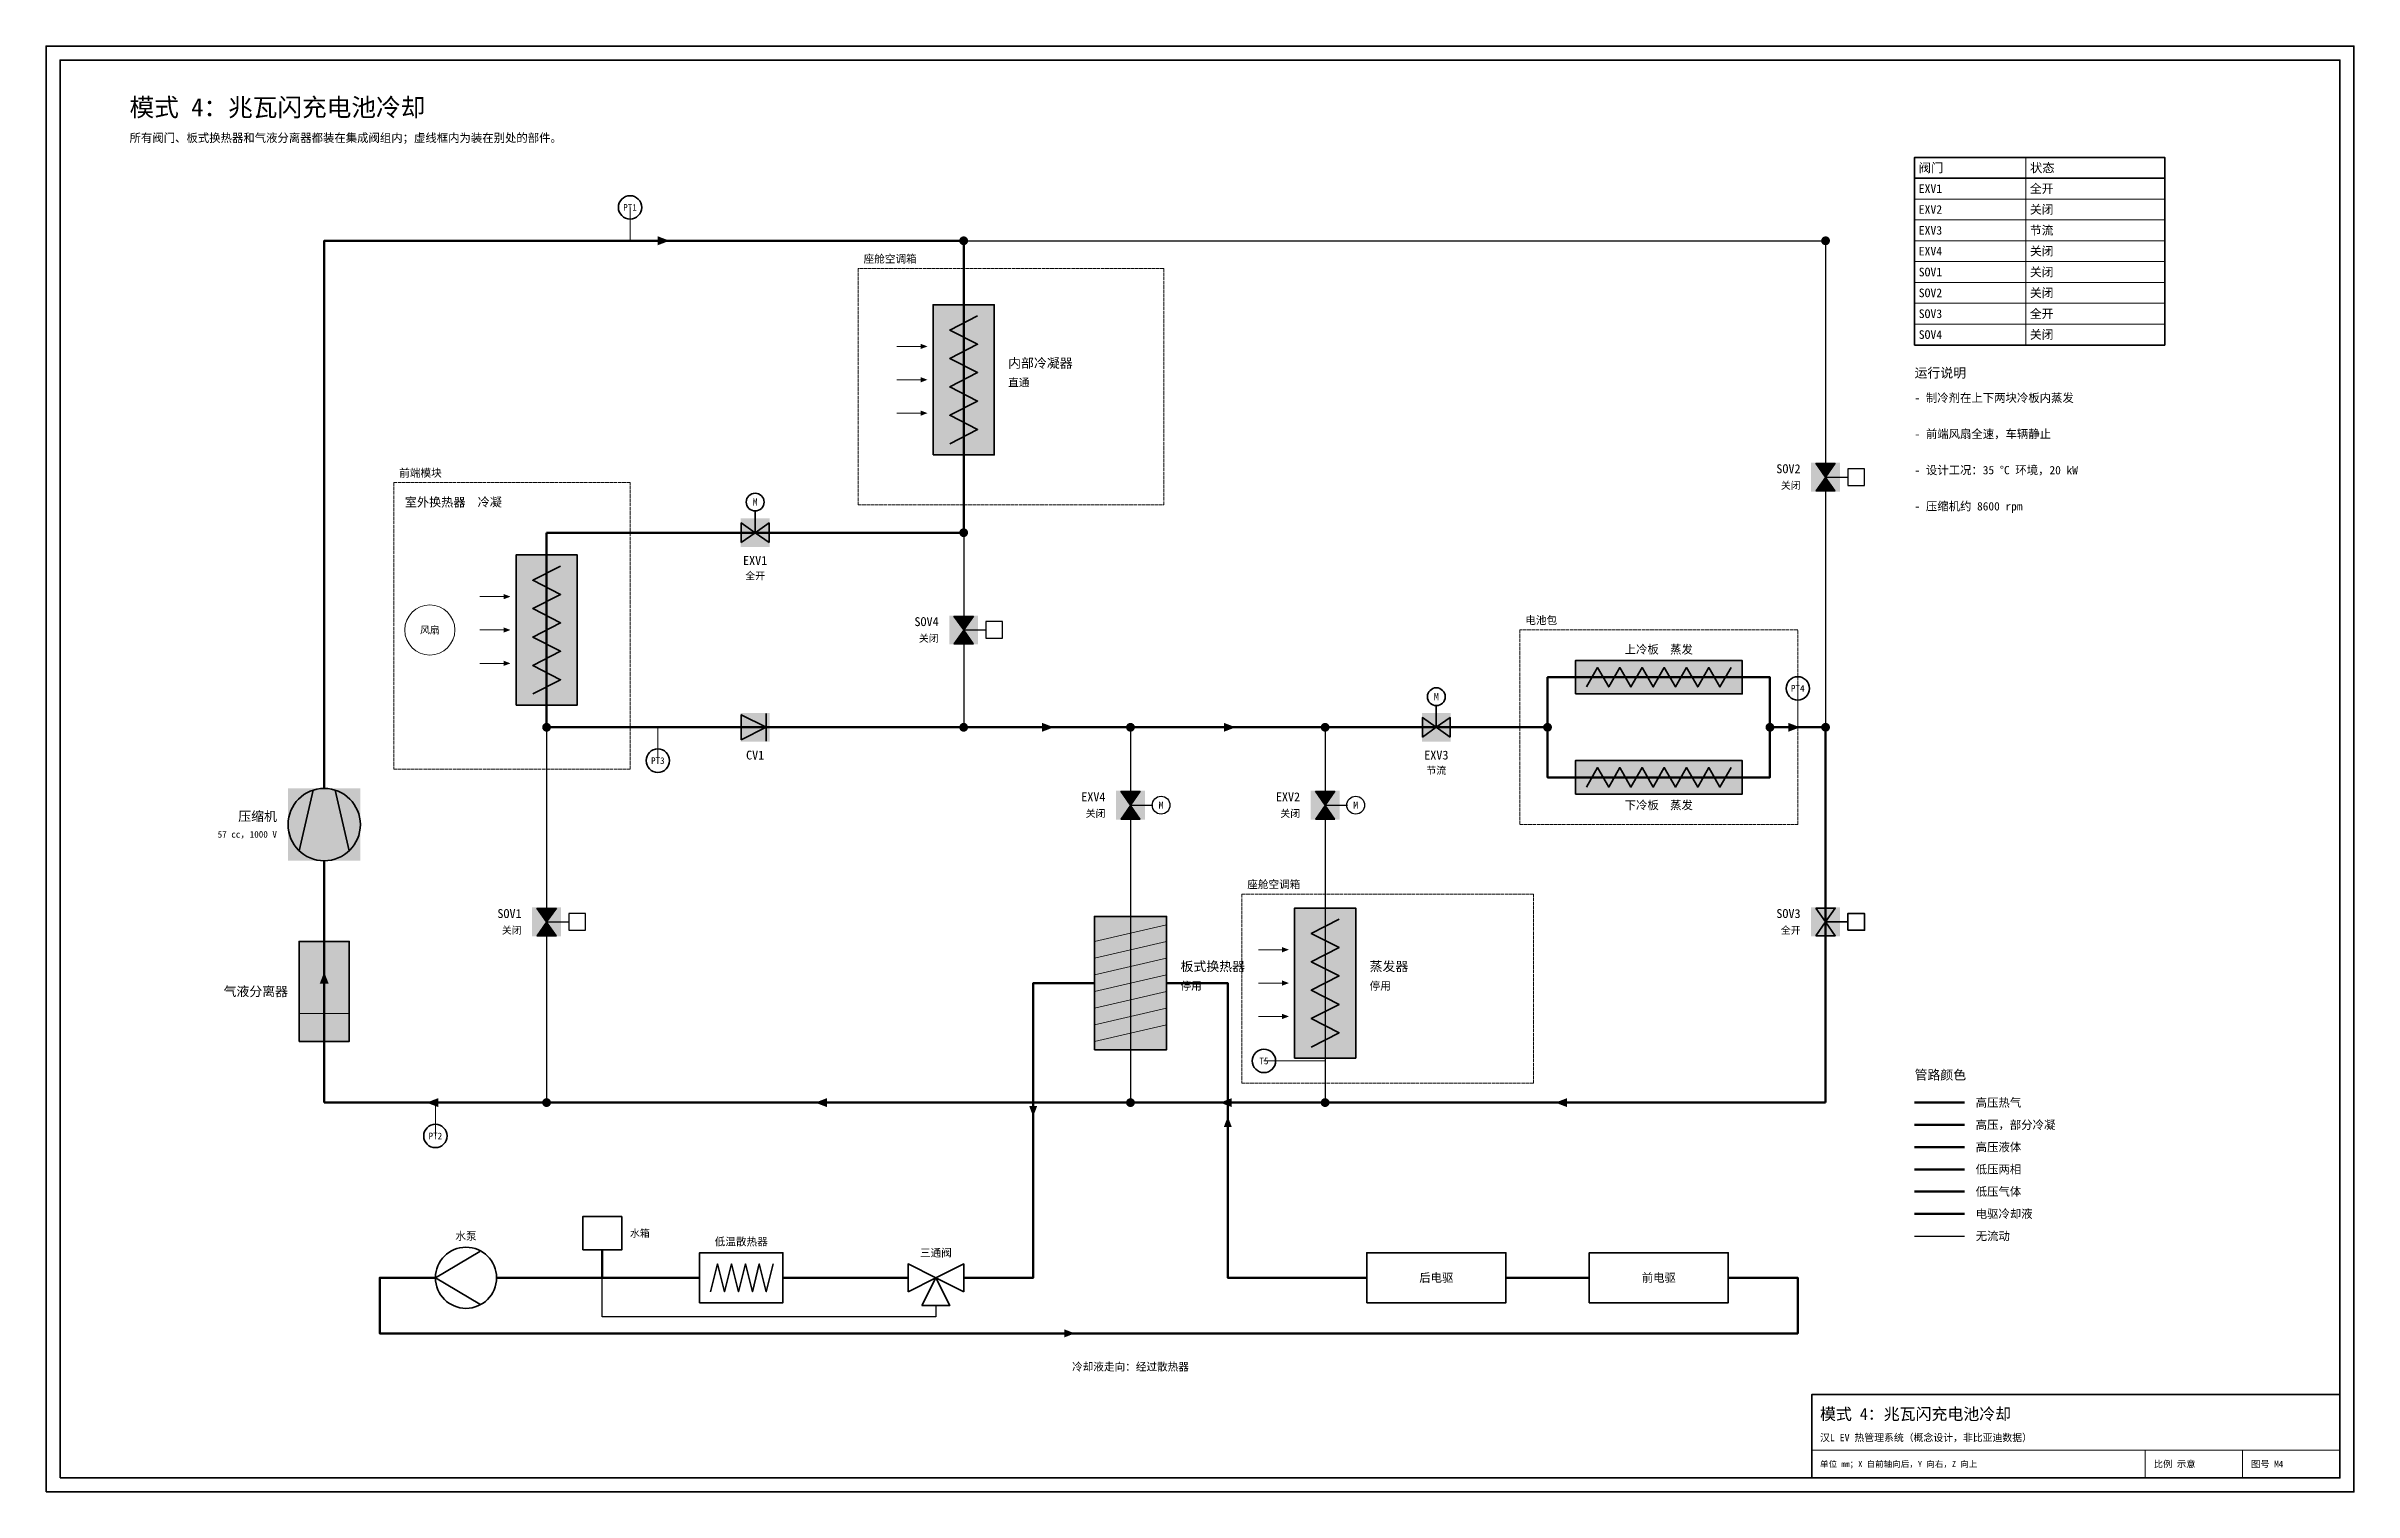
# Model space of a CAD drawing. Header units: millimetres. Extents: x 0 to 830, y 0 to 520.
import ezdxf
from ezdxf.enums import TextEntityAlignment as Align

# ---------------------------------------------------------------- set-up
doc = ezdxf.new("R2010")
doc.units = ezdxf.units.MM
doc.linetypes.add('DASHED', pattern=[1.524, 1.27, -0.254])
for name, color, linetype, lineweight, true_color in [('AIR', 7, 'Continuous', 18, 0x7878c8), ('BOUNDARY', 7, 'DASHED', 18, 0x828282), ('COOLANT', 7, 'Continuous', 50, 0x1e8c46), ('FRAME', 7, 'Continuous', 35, 0x3c3c3c), ('HP_2PH', 7, 'Continuous', 70, 0xc83caa), ('HP_GAS', 7, 'Continuous', 70, 0xcd2828), ('HP_LIQ', 7, 'Continuous', 70, 0xeb8214), ('LP_2PH', 7, 'Continuous', 70, 0x28a5c8), ('LP_GAS', 7, 'Continuous', 70, 0x2350be), ('OFF', 7, 'Continuous', 30, 0xafafaf), ('SYMBOL', 7, 'Continuous', 35, 0x141414), ('TEXT', 7, 'Continuous', 18, 0x141414), ('THIN', 7, 'Continuous', 13, 0x6e6e6e)]:
    doc.layers.add(name, color=color, linetype=linetype, lineweight=lineweight, true_color=true_color)
doc.styles.add('ZH', font='simsun.ttc')

msp = doc.modelspace()

# ---------------------------------------------------------------- texts
at = {"layer": 'AIR', "style": 'ZH'}
msp.add_text('风扇', height=2.6, dxfattribs=at).set_placement((138, 310), align=Align.MIDDLE_CENTER)
at = {"layer": 'BOUNDARY', "style": 'ZH'}
for s, p in [('座舱空调箱', (294, 443.5)), ('前端模块', (127, 366.5)), ('电池包', (532, 313.5)), ('座舱空调箱', (432, 218.5))]:
    msp.add_text(s, height=2.8, dxfattribs=at).set_placement(p, align=Align.MIDDLE_LEFT)
at = {"layer": 'COOLANT', "style": 'ZH'}
msp.add_text('冷却液走向：经过散热器', height=2.8, dxfattribs=at).set_placement((390, 45), align=Align.MIDDLE_CENTER)
at = {"layer": 'OFF', "style": 'ZH'}
for p in [(631, 362), (321, 307), (381, 244), (451, 244), (171, 202)]:
    msp.add_text('关闭', height=2.6, dxfattribs=at).set_placement(p, align=Align.MIDDLE_RIGHT)
for p in [(401, 247), (471, 247)]:
    msp.add_text('M', height=2.6, dxfattribs=at).set_placement(p, align=Align.MIDDLE_CENTER)
at = {"layer": 'SYMBOL', "style": 'ZH'}
for p in [(255, 356), (500, 286)]:
    msp.add_text('M', height=2.6, dxfattribs=at).set_placement(p, align=Align.MIDDLE_CENTER)
at = {"layer": 'TEXT', "style": 'ZH'}
for s, height, p in [('模式 4：兆瓦闪充电池冷却', 6.5, (30, 498)), ('所有阀门、板式换热器和气液分离器都装在集成阀组内；虚线框内为装在别处的部件。', 3, (30, 487)), ('阀门', 3.255, (673.5, 476.25)), ('状态', 3.255, (713.5, 476.25)), ('EXV1', 3.1, (673.5, 468.75)), ('全开', 3.1, (713.5, 468.75)), ('EXV2', 3.1, (673.5, 461.25)), ('关闭', 3.1, (713.5, 461.25)), ('EXV3', 3.1, (673.5, 453.75)), ('关闭', 3.1, (713.5, 446.25)), ('节流', 3.1, (713.5, 453.75)), ('SOV1', 3.1, (673.5, 438.75)), ('EXV4', 3.1, (673.5, 446.25)), ('关闭', 3.1, (713.5, 438.75)), ('SOV2', 3.1, (673.5, 431.25)), ('关闭', 3.1, (713.5, 431.25)), ('SOV3', 3.1, (673.5, 423.75)), ('全开', 3.1, (713.5, 423.75)), ('SOV4', 3.1, (673.5, 416.25)), ('关闭', 3.1, (713.5, 416.25)), ('内部冷凝器', 3.4, (346, 406)), ('直通', 2.8, (346, 399)), ('运行说明', 3.4, (672, 402.5)), ('- 制冷剂在上下两块冷板内蒸发', 3, (672, 393.5)), ('- 前端风扇全速，车辆静止', 3, (672, 380.5)), ('- 设计工况：35 °C 环境，20 kW', 3, (672, 367.5)), ('室外换热器  冷凝', 3.2, (129, 356)), ('- 压缩机约 8600 rpm', 3, (672, 354.5)), ('板式换热器', 3.4, (408, 189)), ('蒸发器', 3.4, (476, 189)), ('停用', 2.8, (408, 182)), ('停用', 2.8, (476, 182)), ('管路颜色', 3.4, (672, 150)), ('高压热气', 3, (694, 140)), ('高压，部分冷凝', 3, (694, 132)), ('高压液体', 3, (694, 124)), ('低压两相', 3, (694, 116)), ('低压气体', 3, (694, 108)), ('电驱冷却液', 3, (694, 100)), ('水箱', 2.6, (210, 93)), ('无流动', 3, (694, 92)), ('模式 4：兆瓦闪充电池冷却', 4.2, (638, 28)), ('汉L EV 热管理系统（概念设计，非比亚迪数据）', 2.6, (638, 19.5)), ('单位 mm；X 自前轴向后，Y 向右，Z 向上', 2.2, (638, 10)), ('比例 示意', 2.4, (758, 10)), ('图号 M4', 2.4, (793, 10))]:
    msp.add_text(s, height=height, dxfattribs=at).set_placement(p, align=Align.MIDDLE_LEFT)
for s, height, p in [('PT1', 2.4, (210, 462)), ('EXV1', 3.2, (255, 335)), ('全开', 2.6, (255, 329.5)), ('上冷板  蒸发', 3, (580, 303)), ('PT4', 2.4, (630, 289)), ('CV1', 3.2, (255, 265)), ('EXV3', 3.2, (500, 265)), ('PT3', 2.4, (220, 263)), ('节流', 2.6, (500, 259.5)), ('下冷板  蒸发', 3, (580, 247)), ('T5', 2.4, (438, 155)), ('PT2', 2.4, (140, 128)), ('水泵', 2.8, (151, 92)), ('低温散热器', 2.8, (250, 90)), ('三通阀', 2.8, (320, 86)), ('后电驱', 3, (500, 77)), ('前电驱', 3, (580, 77))]:
    msp.add_text(s, height=height, dxfattribs=at).set_placement(p, align=Align.MIDDLE_CENTER)
for s, height, p in [('SOV2', 3.2, (631, 368)), ('SOV4', 3.2, (321, 313)), ('EXV4', 3.2, (381, 250)), ('EXV2', 3.2, (451, 250)), ('压缩机', 3.4, (83, 243)), ('57 cc，1000 V', 2.4, (83, 236.5)), ('SOV1', 3.2, (171, 208)), ('SOV3', 3.2, (631, 208)), ('全开', 2.6, (631, 202)), ('气液分离器', 3.4, (87, 180))]:
    msp.add_text(s, height=height, dxfattribs=at).set_placement(p, align=Align.MIDDLE_RIGHT)

# ---------------------------------------------------------------- hatches: boundary and pattern name
at = {"true_color": 0xffffff}
for points in [[(319, 373), (341, 373), (341, 427), (319, 427)], [(634.8, 359.8), (645.2, 359.8), (645.2, 370.2), (634.8, 370.2)], [(249.8, 339.8), (260.2, 339.8), (260.2, 350.2), (249.8, 350.2)], [(169, 283), (191, 283), (191, 337), (169, 337)], [(324.8, 304.8), (335.2, 304.8), (335.2, 315.2), (324.8, 315.2)], [(550, 287), (610, 287), (610, 299), (550, 299)], [(249.8, 269.8), (260.2, 269.8), (260.2, 280.2), (249.8, 280.2)], [(494.8, 269.8), (505.2, 269.8), (505.2, 280.2), (494.8, 280.2)], [(550, 251), (610, 251), (610, 263), (550, 263)], [(87, 227), (113, 227), (113, 253), (87, 253)], [(384.8, 241.8), (395.2, 241.8), (395.2, 252.2), (384.8, 252.2)], [(454.8, 241.8), (465.2, 241.8), (465.2, 252.2), (454.8, 252.2)], [(174.8, 199.8), (185.2, 199.8), (185.2, 210.2), (174.8, 210.2)], [(449, 156), (471, 156), (471, 210), (449, 210)], [(634.8, 199.8), (645.2, 199.8), (645.2, 210.2), (634.8, 210.2)], [(377, 159), (403, 159), (403, 207), (377, 207)], [(91, 162), (109, 162), (109, 198), (91, 198)]]:
    msp.add_hatch(color=7, dxfattribs=at).paths.add_polyline_path(points)
at = {"layer": 'AIR'}
for points in [[(317, 412), (314.5, 412.95), (314.5, 411.05)], [(317, 400), (314.5, 400.95), (314.5, 399.05)], [(317, 388), (314.5, 388.95), (314.5, 387.05)], [(167, 322), (164.5, 322.95), (164.5, 321.05)], [(167, 310), (164.5, 310.95), (164.5, 309.05)], [(167, 298), (164.5, 298.95), (164.5, 297.05)], [(447, 195), (444.5, 195.95), (444.5, 194.05)], [(447, 183), (444.5, 183.95), (444.5, 182.05)], [(447, 171), (444.5, 171.95), (444.5, 170.05)]]:
    msp.add_hatch(color=7, dxfattribs=at).paths.add_polyline_path(points)
at = {"layer": 'COOLANT'}
for points in [[(355, 135), (356.44, 138.8), (353.56, 138.8)], [(425, 135), (423.56, 131.2), (426.44, 131.2)], [(370, 57), (366.2, 58.44), (366.2, 55.56)]]:
    msp.add_hatch(color=7, dxfattribs=at).paths.add_polyline_path(points)
at = {"layer": 'HP_GAS'}
msp.add_hatch(color=7, dxfattribs=at).paths.add_polyline_path([(224.2, 450), (220, 451.6), (220, 448.4)])
at = {"layer": 'HP_LIQ'}
for points in [[(362.4, 275), (358.2, 276.6), (358.2, 273.4)], [(427.8, 275), (423.6, 276.6), (423.6, 273.4)]]:
    msp.add_hatch(color=7, dxfattribs=at).paths.add_polyline_path(points)
at = {"layer": 'LP_GAS'}
for points in [[(630.8, 275), (626.6, 276.6), (626.6, 273.4)], [(100, 186.98), (98.4, 182.78), (101.6, 182.78)], [(136.8, 140), (141, 138.4), (141, 141.6)], [(276.6, 140), (280.8, 138.4), (280.8, 141.6)], [(422.2, 140), (426.4, 138.4), (426.4, 141.6)], [(542.8, 140), (547, 138.4), (547, 141.6)]]:
    msp.add_hatch(color=7, dxfattribs=at).paths.add_polyline_path(points)
at = {"layer": 'OFF'}
for points in [[(636.5, 370), (643.5, 370), (640, 365)], [(636.5, 360), (643.5, 360), (640, 365)], [(326.5, 315), (333.5, 315), (330, 310)], [(326.5, 305), (333.5, 305), (330, 310)], [(386.5, 252), (393.5, 252), (390, 247)], [(456.5, 252), (463.5, 252), (460, 247)], [(386.5, 242), (393.5, 242), (390, 247)], [(456.5, 242), (463.5, 242), (460, 247)], [(176.5, 210), (183.5, 210), (180, 205)], [(176.5, 200), (183.5, 200), (180, 205)]]:
    msp.add_hatch(color=7, dxfattribs=at).paths.add_polyline_path(points)
at = {"layer": 'SYMBOL'}
for points in [[(331.6, 450), (331.48, 450.61), (331.13, 451.13), (330.61, 451.48), (330, 451.6), (329.39, 451.48), (328.87, 451.13), (328.52, 450.61), (328.4, 450), (328.52, 449.39), (328.87, 448.87), (329.39, 448.52), (330, 448.4), (330.61, 448.52), (331.13, 448.87), (331.48, 449.39)], [(641.6, 450), (641.48, 450.61), (641.13, 451.13), (640.61, 451.48), (640, 451.6), (639.39, 451.48), (638.87, 451.13), (638.52, 450.61), (638.4, 450), (638.52, 449.39), (638.87, 448.87), (639.39, 448.52), (640, 448.4), (640.61, 448.52), (641.13, 448.87), (641.48, 449.39)], [(331.6, 345), (331.48, 345.61), (331.13, 346.13), (330.61, 346.48), (330, 346.6), (329.39, 346.48), (328.87, 346.13), (328.52, 345.61), (328.4, 345), (328.52, 344.39), (328.87, 343.87), (329.39, 343.52), (330, 343.4), (330.61, 343.52), (331.13, 343.87), (331.48, 344.39)], [(181.6, 275), (181.48, 275.61), (181.13, 276.13), (180.61, 276.48), (180, 276.6), (179.39, 276.48), (178.87, 276.13), (178.52, 275.61), (178.4, 275), (178.52, 274.39), (178.87, 273.87), (179.39, 273.52), (180, 273.4), (180.61, 273.52), (181.13, 273.87), (181.48, 274.39)], [(331.6, 275), (331.48, 275.61), (331.13, 276.13), (330.61, 276.48), (330, 276.6), (329.39, 276.48), (328.87, 276.13), (328.52, 275.61), (328.4, 275), (328.52, 274.39), (328.87, 273.87), (329.39, 273.52), (330, 273.4), (330.61, 273.52), (331.13, 273.87), (331.48, 274.39)], [(391.6, 275), (391.48, 275.61), (391.13, 276.13), (390.61, 276.48), (390, 276.6), (389.39, 276.48), (388.87, 276.13), (388.52, 275.61), (388.4, 275), (388.52, 274.39), (388.87, 273.87), (389.39, 273.52), (390, 273.4), (390.61, 273.52), (391.13, 273.87), (391.48, 274.39)], [(461.6, 275), (461.48, 275.61), (461.13, 276.13), (460.61, 276.48), (460, 276.6), (459.39, 276.48), (458.87, 276.13), (458.52, 275.61), (458.4, 275), (458.52, 274.39), (458.87, 273.87), (459.39, 273.52), (460, 273.4), (460.61, 273.52), (461.13, 273.87), (461.48, 274.39)], [(541.6, 275), (541.48, 275.61), (541.13, 276.13), (540.61, 276.48), (540, 276.6), (539.39, 276.48), (538.87, 276.13), (538.52, 275.61), (538.4, 275), (538.52, 274.39), (538.87, 273.87), (539.39, 273.52), (540, 273.4), (540.61, 273.52), (541.13, 273.87), (541.48, 274.39)], [(621.6, 275), (621.48, 275.61), (621.13, 276.13), (620.61, 276.48), (620, 276.6), (619.39, 276.48), (618.87, 276.13), (618.52, 275.61), (618.4, 275), (618.52, 274.39), (618.87, 273.87), (619.39, 273.52), (620, 273.4), (620.61, 273.52), (621.13, 273.87), (621.48, 274.39)], [(641.6, 275), (641.48, 275.61), (641.13, 276.13), (640.61, 276.48), (640, 276.6), (639.39, 276.48), (638.87, 276.13), (638.52, 275.61), (638.4, 275), (638.52, 274.39), (638.87, 273.87), (639.39, 273.52), (640, 273.4), (640.61, 273.52), (641.13, 273.87), (641.48, 274.39)], [(181.6, 140), (181.48, 140.61), (181.13, 141.13), (180.61, 141.48), (180, 141.6), (179.39, 141.48), (178.87, 141.13), (178.52, 140.61), (178.4, 140), (178.52, 139.39), (178.87, 138.87), (179.39, 138.52), (180, 138.4), (180.61, 138.52), (181.13, 138.87), (181.48, 139.39)], [(391.6, 140), (391.48, 140.61), (391.13, 141.13), (390.61, 141.48), (390, 141.6), (389.39, 141.48), (388.87, 141.13), (388.52, 140.61), (388.4, 140), (388.52, 139.39), (388.87, 138.87), (389.39, 138.52), (390, 138.4), (390.61, 138.52), (391.13, 138.87), (391.48, 139.39)], [(461.6, 140), (461.48, 140.61), (461.13, 141.13), (460.61, 141.48), (460, 141.6), (459.39, 141.48), (458.87, 141.13), (458.52, 140.61), (458.4, 140), (458.52, 139.39), (458.87, 138.87), (459.39, 138.52), (460, 138.4), (460.61, 138.52), (461.13, 138.87), (461.48, 139.39)]]:
    msp.add_hatch(color=7, dxfattribs=at).paths.add_polyline_path(points)

# ---------------------------------------------------------------- linework, layer by layer
at = {"layer": 'AIR'}
for points in [[(306, 412), (316, 412)], [(306, 400), (316, 400)], [(306, 388), (316, 388)], [(156, 322), (166, 322)], [(156, 310), (166, 310)], [(156, 298), (166, 298)], [(436, 195), (446, 195)], [(436, 183), (446, 183)], [(436, 171), (446, 171)]]:
    msp.add_lwpolyline(points, dxfattribs=at)
msp.add_circle((138, 310), 9, dxfattribs=at)
at = {"layer": 'BOUNDARY'}
for points in [[(292, 355), (402, 355), (402, 440), (292, 440)], [(125, 260), (210, 260), (210, 363), (125, 363)], [(530, 240), (630, 240), (630, 310), (530, 310)], [(430, 147), (535, 147), (535, 215), (430, 215)]]:
    msp.add_lwpolyline(points, close=True, dxfattribs=at)
at = {"layer": 'COOLANT'}
for points in [[(377, 183), (355, 183), (355, 77), (330, 77)], [(475, 77), (425, 77), (425, 183), (403, 183)], [(672, 100), (690, 100)], [(200, 77), (200, 87)], [(140, 77), (120, 77), (120, 57), (630, 57), (630, 77), (605, 77)], [(200, 77), (162, 77)], [(235, 77), (200, 77)], [(310, 77), (265, 77)], [(555, 77), (525, 77)]]:
    msp.add_lwpolyline(points, dxfattribs=at)
at = {"layer": 'FRAME'}
for points in [[(0, 0), (830, 0), (830, 520), (0, 520)], [(5, 5), (825, 5), (825, 515), (5, 515)], [(672, 412.5), (762, 412.5), (762, 480), (672, 480)], [(635, 5), (825, 5), (825, 35), (635, 35)]]:
    msp.add_lwpolyline(points, close=True, dxfattribs=at)
msp.add_lwpolyline([(672, 472.5), (762, 472.5)], dxfattribs=at)
at = {"layer": 'HP_2PH'}
msp.add_lwpolyline([(672, 132), (690, 132)], dxfattribs=at)
at = {"layer": 'HP_GAS'}
for points in [[(100, 253), (100, 450), (330, 450)], [(330, 450), (330, 345)], [(330, 345), (180, 345)], [(180, 345), (180, 275)], [(672, 140), (690, 140)]]:
    msp.add_lwpolyline(points, dxfattribs=at)
at = {"layer": 'HP_LIQ'}
for points in [[(180, 275), (330, 275)], [(330, 275), (390, 275)], [(390, 275), (460, 275)], [(672, 124), (690, 124)]]:
    msp.add_lwpolyline(points, dxfattribs=at)
at = {"layer": 'LP_2PH'}
for points in [[(460, 275), (540, 275)], [(672, 116), (690, 116)]]:
    msp.add_lwpolyline(points, dxfattribs=at)
at = {"layer": 'LP_GAS'}
for points in [[(540, 275), (540, 293), (620, 293), (620, 275)], [(540, 275), (540, 257), (620, 257), (620, 275)], [(620, 275), (640, 275)], [(640, 275), (640, 140)], [(100, 140), (100, 227)], [(180, 140), (100, 140)], [(390, 140), (180, 140)], [(460, 140), (390, 140)], [(640, 140), (460, 140)], [(672, 108), (690, 108)]]:
    msp.add_lwpolyline(points, dxfattribs=at)
at = {"layer": 'OFF'}
for points in [[(330, 450), (640, 450)], [(640, 450), (640, 275)], [(640, 365), (648, 365)], [(330, 345), (330, 275)], [(330, 310), (338, 310)], [(180, 275), (180, 140)], [(390, 275), (390, 220)], [(460, 275), (460, 220)], [(390, 247), (398, 247)], [(460, 247), (468, 247)], [(390, 220), (390, 140)], [(460, 220), (460, 140)], [(180, 205), (188, 205)], [(672, 92), (690, 92)], [(320, 67), (320, 63), (200, 63), (200, 77)]]:
    msp.add_lwpolyline(points, dxfattribs=at)
for points in [[(636.5, 370), (643.5, 370), (640, 365)], [(648, 362), (654, 362), (654, 368), (648, 368)], [(636.5, 360), (643.5, 360), (640, 365)], [(326.5, 315), (333.5, 315), (330, 310)], [(326.5, 305), (333.5, 305), (330, 310)], [(338, 307), (344, 307), (344, 313), (338, 313)], [(386.5, 252), (393.5, 252), (390, 247)], [(456.5, 252), (463.5, 252), (460, 247)], [(386.5, 242), (393.5, 242), (390, 247)], [(456.5, 242), (463.5, 242), (460, 247)], [(176.5, 210), (183.5, 210), (180, 205)], [(188, 202), (194, 202), (194, 208), (188, 208)], [(176.5, 200), (183.5, 200), (180, 205)]]:
    msp.add_lwpolyline(points, close=True, dxfattribs=at)
for centre in [(401, 247), (471, 247)]:
    msp.add_circle(centre, 3.2, dxfattribs=at)
at = {"layer": 'SYMBOL'}
for points in [[(319, 373), (341, 373), (341, 427), (319, 427)], [(250, 341.5), (250, 348.5), (255, 345)], [(250, 341.5), (250, 348.5), (255, 345)], [(260, 341.5), (260, 348.5), (255, 345)], [(260, 341.5), (260, 348.5), (255, 345)], [(169, 283), (191, 283), (191, 337), (169, 337)], [(550, 287), (610, 287), (610, 299), (550, 299)], [(250, 270.5), (250, 279.5), (259, 275)], [(495, 271.5), (495, 278.5), (500, 275)], [(495, 271.5), (495, 278.5), (500, 275)], [(505, 271.5), (505, 278.5), (500, 275)], [(505, 271.5), (505, 278.5), (500, 275)], [(550, 251), (610, 251), (610, 263), (550, 263)], [(449, 156), (471, 156), (471, 210), (449, 210)], [(636.5, 210), (643.5, 210), (640, 205)], [(636.5, 210), (643.5, 210), (640, 205)], [(648, 202), (654, 202), (654, 208), (648, 208)], [(377, 159), (403, 159), (403, 207), (377, 207)], [(636.5, 200), (643.5, 200), (640, 205)], [(636.5, 200), (643.5, 200), (640, 205)], [(91, 162), (109, 162), (109, 198), (91, 198)], [(193, 87), (207, 87), (207, 99), (193, 99)], [(235, 68), (265, 68), (265, 86), (235, 86)], [(475, 68), (525, 68), (525, 86), (475, 86)], [(555, 68), (605, 68), (605, 86), (555, 86)], [(310, 72), (310, 82), (320, 77)], [(315, 67), (325, 67), (320, 77)], [(330, 72), (330, 82), (320, 77)]]:
    msp.add_lwpolyline(points, close=True, dxfattribs=at)
for points in [[(325, 377), (335, 382.11), (325, 387.22), (335, 392.33), (325, 397.44), (335, 402.56), (325, 407.67), (335, 412.78), (325, 417.89), (335, 423)], [(255, 345), (255, 353)], [(175, 287), (185, 292.11), (175, 297.22), (185, 302.33), (175, 307.44), (185, 312.56), (175, 317.67), (185, 322.78), (175, 327.89), (185, 333)], [(554, 289.5), (558, 296.5), (562, 289.5), (566, 296.5), (570, 289.5), (574, 296.5), (578, 289.5), (582, 296.5), (586, 289.5), (590, 296.5), (594, 289.5), (598, 296.5), (602, 289.5), (606, 296.5)], [(500, 275), (500, 283)], [(259, 270), (259, 280)], [(554, 253.5), (558, 260.5), (562, 253.5), (566, 260.5), (570, 253.5), (574, 260.5), (578, 253.5), (582, 260.5), (586, 253.5), (590, 260.5), (594, 253.5), (598, 260.5), (602, 253.5), (606, 260.5)], [(91, 230.6), (96, 252.4)], [(109, 230.6), (104, 252.4)], [(455, 160), (465, 165.11), (455, 170.22), (465, 175.33), (455, 180.44), (465, 185.56), (455, 190.67), (465, 195.78), (455, 200.89), (465, 206)], [(640, 205), (648, 205)], [(156, 86.5), (140, 77), (156, 67.5)], [(239, 72), (241.5, 82), (244, 72), (246.5, 82), (249, 72), (251.5, 82), (254, 72), (256.5, 82), (259, 72), (261.5, 82)]]:
    msp.add_lwpolyline(points, dxfattribs=at)
for centre, radius in [((210, 462), 4.2), ((255, 356), 3.2), ((630, 289), 4.2), ((500, 286), 3.2), ((220, 263), 4.2), ((100, 240), 13), ((438, 155), 4.2), ((140, 128), 4.2), ((151, 77), 11)]:
    msp.add_circle(centre, radius, dxfattribs=at)
at = {"layer": 'THIN'}
for points in [[(712, 480), (712, 412.5)], [(672, 472.5), (762, 472.5)], [(672, 465), (762, 465)], [(210, 450), (210, 462)], [(672, 457.5), (762, 457.5)], [(672, 450), (762, 450)], [(672, 442.5), (762, 442.5)], [(672, 435), (762, 435)], [(672, 427.5), (762, 427.5)], [(672, 420), (762, 420)], [(672, 412.5), (762, 412.5)], [(630, 275), (630, 289)], [(220, 275), (220, 263)], [(377, 198), (403, 204)], [(377, 192), (403, 198)], [(377, 186), (403, 192)], [(377, 180), (403, 186)], [(377, 174), (403, 180)], [(91, 172), (109, 172)], [(377, 168), (403, 174)], [(377, 162), (403, 168)], [(460, 155), (438, 155)], [(140, 140), (140, 128)], [(635, 15), (825, 15)], [(755, 5), (755, 15)], [(790, 5), (790, 15)]]:
    msp.add_lwpolyline(points, dxfattribs=at)

msp.set_redraw_order([(e.dxf.handle, doc.entitydb.next_handle()) for e in msp.query("TEXT MTEXT ATTDEF DIMENSION ARC_DIMENSION")])  # texts and dimensions are drawn at this point

doc.saveas('drawing.dxf')
